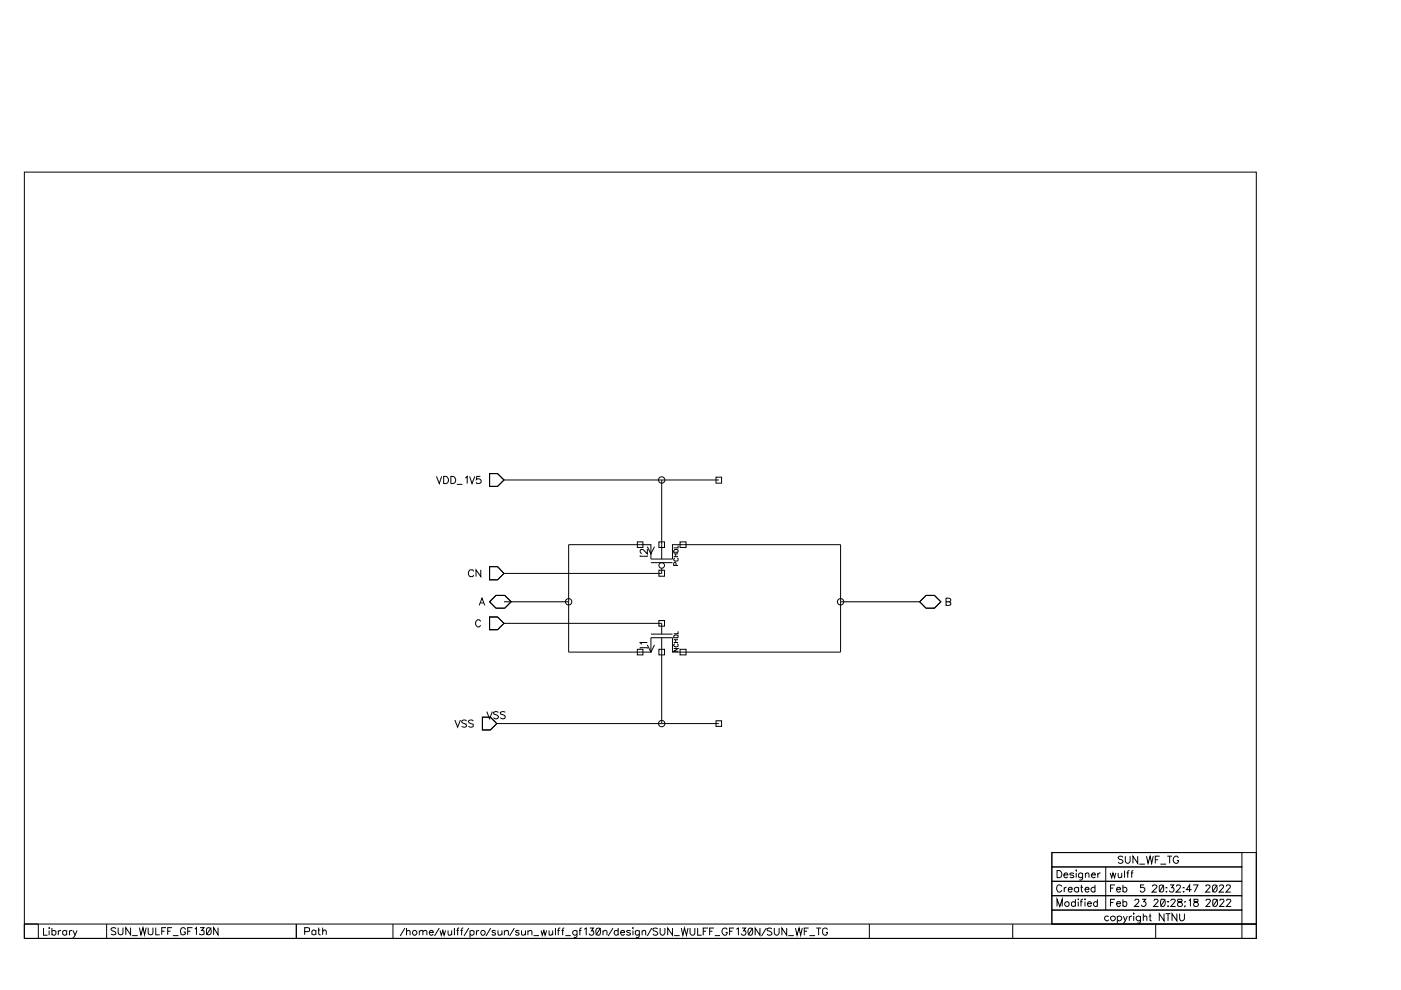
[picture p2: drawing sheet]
<svg xmlns="http://www.w3.org/2000/svg" width="297mm" height="210mm" viewBox="0 0 297 210" stroke-linecap="round" stroke-linejoin="round" font-family="sans-serif">
<g fill="none" stroke="#000" stroke-width=".21">
<path d="M5.2 36.5h261.2v162.5h-261.2zM92.5 101l.6 1.5 .5-1.5M94.1 101a.85 .85 0 0 1 .9 .4 .85 .85 0 0 1-.1 1l-.8 .1zM95.6 101a.85 .85 0 0 1 .9 .4 .85 .85 0 0 1-.1 1l-.8 .1zM96.9 102.7h1.1M98.6 101.3l.5-.3v1.5M99.6 101l.5 1.5 .6-1.5M101.9 101h-.8l-.1 .7a.57 .57 0 0 1 .8-.1 .57 .57 0 0 1 .1 .8 .57 .57 0 0 1-.8 0l-.1-.1M103.8 100.4h1.7l1.3 1.4-1.3 1.3h-1.7zM106.8 101.8h45.6M120.6 115.5h17.4v3h4.6v-3h35.6v22.8h-35.6v-3.1h-4.6v3.1h-17.4zM135.1 114.9h1.2v1.2h-1.2z"/>
<path d="M135.7 117.8v.2M135.7 117.9h1.5M137.2 116.4v1l-.9-.9h-.3a.45 .45 0 0 0-.3 .5 .45 .45 0 0 0 .4 .3M137.2 115.9l.8 1.5 .8-1.5M137.2 117.8v.2M138 119.3h4.6M139.7 114.9h1.2v1.2h-1.2zM140.3 101.8v16.7M142.8 118h1M142.8 117.4h1M142.9 116.7a.52 .52 0 0 1 .9 .1v.3h-1zM143.1 118.4a.3 .3 0 0 0-.3 .3 .3 .3 0 0 0 .4 .3h.2a.31 .31 0 0 0 .4-.3 .31 .31 0 0 0-.2-.3"/>
<path d="M143.3 117.4v.6M143.3 119.9v-.4l-.3-.3-.2 .7h1M143.8 115.7v.5h-1M144.2 114.9h1.3v1.2h-1.3zM151.8 101.2h1.2v1.2h-1.2zM100.4 121.2l-.2-.4h-.5a.79 .79 0 0 0-.4 1 .79 .79 0 0 0 .9 .5l.2-.4M101.6 128.4l.6-1.6 .6 1.6M101.9 127.8h.6M101.9 131.7a.67 .67 0 0 0-1-.1 .67 .67 0 0 0 .1 1.1l.3 .2h.3l.3-.3M101.9 120.8v1.5l-1-1.5v1.5M103.8 130.8h1.7l1.3 1.4-1.3 1.3h-1.7zM103.8 127.6l1.4-1.4h1.8l1.4 1.4-1.4 1.3h-1.8z"/>
<path d="M103.8 120.1h1.7l1.3 1.5-1.3 1.3h-1.7zM106.8 132.2h33.5v2.3M106.8 127.6h13.8M135.1 137.7h1.2v1.2h-1.2zM135.7 137.2v.3M135.7 137.3h1.5M137.2 136.2h-1.5l.3 .5M137.2 136.7l.8 1.6 .8-1.6M137.2 137.2v.3M138 134.5h4.6M139.7 131.6h1.2v1.2h-1.2zM139.7 137.7h1.2v1.2h-1.2z"/>
<path d="M139.7 120.9h1.2v1.3h-1.2zM140.3 120.5v1.1h-33.5M140.3 135.2v18.2M142.8 137.5h1l-1 .6h1M142.8 136.2h1M142.8 135.6h1M142.9 134.8a.48 .48 0 0 1 .6-.1 .48 .48 0 0 1 .3 .5h-1zM143.1 136.5a.34 .34 0 0 0-.3 .4 .34 .34 0 0 0 .4 .3h.2a.36 .36 0 0 0 .4-.3 .36 .36 0 0 0-.2-.4M143.3 135.6v.6M143.8 133.9v.5h-1M144.2 137.7h1.3v1.2h-1.3zM178.2 127.6h16.8"/>
<path d="M196.3 126.2h1.8l1.4 1.4-1.4 1.3h-1.8l-1.3-1.3zM200.6 127.6l.8 .1 .2 .1-.1 .5-.9 .1v-1.6h.6l.3 .2v.4l-.3 .2M96.4 152.7l.6 1.5 .6-1.5M98.9 152.9a.58 .58 0 0 0-1 .1l.1 .2 .8 .3 .1 .3v.2l-.3 .2-.7-.2M100.3 152.9a.58 .58 0 0 0-1 .1l.2 .2 .8 .4-.1 .5-.5 .1-.4-.2M102.3 152.1h1.7l1.3 1.3-1.3 1.4h-1.7zM103.2 150.9l.6 1.5 .6-1.5M105.3 153.4h47.1M105.7 151l-.4-.1-.7 .1 .2 .5 .6 .1 .3 .3v.2a.6 .6 0 0 1-1.1 0M107.1 151l-.3-.1a.52 .52 0 0 0-.7 .3l.2 .3 .7 .2 .1 .4a.6 .6 0 0 1-1 0M151.8 152.8h1.2v1.2h-1.2zM5.2 195.9h261.2v3.1h-261.2z"/>
<path d="M5.2 195.9h2.9v3.1M9.2 196.8v1.5h.9M10.4 196.7v.1zM10.4 197.3v1M11 197.4a.48 .48 0 0 1 .7 0 .48 .48 0 0 1 0 .7 .48 .48 0 0 1-.7-.1M11 196.8v1.5M12.4 197.3v1M13 197.3l-.6 .1v.3M14.1 197.4a.48 .48 0 0 0-.7 0 .48 .48 0 0 0 0 .7 .48 .48 0 0 0 .7-.1M14.1 197.3v1M14.7 197.3v1M15.3 197.3a.46 .46 0 0 0-.6 .4"/>
<path d="M15.5 197.3l.4 1M16.3 197.3l-.6 1.4-.3 .1M22.6 195.9v3.1M24.6 196.9a.55 .55 0 0 0-.6-.2 .55 .55 0 0 0-.5 .4l1.1 .7v.2l-.4 .2-.7-.2M25.1 196.7v1.1v.2l.4 .2a.46 .46 0 0 0 .6-.4v-1.1M27.7 196.7v1.5l-1-1.5v1.5M28 198.4h1.2M29.5 196.7l.4 1.5 .4-1.5 .3 1.5 .4-1.5M31.4 196.7v1.1l.1 .2 .4 .2 .4-.2 .1-1.3M33 196.7v1.5h.9M34.3 197.4h.6M35.2 196.7h-.9v1.5"/>
<path d="M35.6 197.4h.6M36.5 196.7h-.9v1.5M36.7 198.4h1.1M39.3 197.1a.52 .52 0 0 0-.6-.4 .52 .52 0 0 0-.4 .6 .65 .65 0 0 0 .2 .8 .65 .65 0 0 0 .8-.1v-.4h-.4M39.8 197.4h.6M40.8 196.7h-1v1.5M41.3 197l.4-.3v1.5M42.4 196.7h.9l-.5 .6a.5 .5 0 0 1 .4 .7 .5 .5 0 0 1-.8 .1l-.1-.1M43.9 196.8a.74 .74 0 0 1 .9 .5 .74 .74 0 0 1-.5 .9l-.5-.2v-1zM44.8 196.7l-1 1.5M46.2 196.7v1.5l-.9-1.5v1.5M62.8 195.9v3.1"/>
<path d="M64.6 197.5l.9-.1 .1-.6-.3-.1h-.7v1.5M67 197.4a.48 .48 0 0 0-.7 0 .48 .48 0 0 0 0 .7 .48 .48 0 0 0 .7-.1M67 197.2v1M67.4 197.2h.5M67.6 196.7v1.3l.4 .2M68.4 197.5l.2-.2 .4-.1 .2 .3v.7M68.4 196.7v1.5M83.3 195.9v3.1M85.9 196.8l-1.1 1.7M86.2 197.5a.45 .45 0 0 1 .7-.1l.1 .9M86.2 196.8v1.5M88.9 197.5l.3-.2 .5 .1v.9"/>
<path d="M88.9 197.3v1M89.7 197.5a.55 .55 0 0 1 .7-.1l.1 .9M91 197.7h.9l-.1-.3a.48 .48 0 0 0-.7 0 .48 .48 0 0 0 .1 .7 .48 .48 0 0 0 .7-.1M93.1 196.8l-1 1.7M93.3 197.3l.3 1 .3-1 .2 1 .4-1M95 197.3v.7l.2 .3 .4-.1 .2-.2M95.8 197.3v1M96.4 196.8v1.5M96.8 197.3h.5M97.4 196.8h-.4v1.5M97.6 197.3h.5M98.2 196.8l-.3 .2v1.3"/>
<path d="M99.4 196.8l-1 1.7M99.7 197.4a.48 .48 0 0 1 .6 0 .48 .48 0 0 1 0 .7 .48 .48 0 0 1-.6-.1M99.7 197.3v1.5M101 197.3v1M101.6 197.3l-.5 .1-.1 .3M104.1 196.8l-1.1 1.7M105.1 197.4l-.3-.1-.5 .1 .2 .3 .6 .3-.1 .2-.4 .1-.3-.3M105.6 197.3l.1 .9 .3 .1 .4-.3M106.4 197.3v1M106.9 197.5a.55 .55 0 0 1 .8-.1l.1 .9M106.9 197.3v1M109.1 196.8l-1.1 1.7"/>
<path d="M110.1 197.4l-.3-.1-.5 .1 .2 .3 .6 .3-.1 .2-.4 .1-.3-.3M110.6 197.3l.1 .9 .3 .1 .4-.3M111.4 197.3v1M111.9 197.5a.55 .55 0 0 1 .8-.1l.1 .9M111.9 197.3v1M113.1 198.4h1.2M114.7 197.3l.3 1 .3-1 .3 1 .3-1M116.4 197.3v.9l.4 .1 .4-.3M117.2 197.3v1M117.8 196.8v1.5M118.2 197.3h.5M118.8 196.8l-.4 .2v1.3"/>
<path d="M119 197.3h.5M119.6 196.8l-.3 .2v1.3M119.9 198.4h1.1M122.3 197.3v1.3l-.3 .2-.3-.1M122.3 197.4a.51 .51 0 0 0-.7 0 .51 .51 0 0 0 0 .7 .51 .51 0 0 0 .7-.1M122.8 197.3h.5M123.4 196.8l-.5 .2v1.3M123.9 197l.4-.2v1.5M125.1 196.8h.7l-.4 .6h.4a.56 .56 0 0 1-.1 .8 .56 .56 0 0 1-.8-.2M126.6 196.8h.3a.88 .88 0 0 1 0 1.5h-.1a.89 .89 0 0 1-.2-1.5zM127.3 196.8l-1 1.5M127.8 197.5a.55 .55 0 0 1 .8-.1l.1 .9"/>
<path d="M127.8 197.3v1M130 196.8l-1.1 1.7M131.1 197.4a.48 .48 0 0 0-.7 0 .48 .48 0 0 0 0 .7 .48 .48 0 0 0 .7-.1M131.1 196.8v1.5M131.6 197.7h.8l-.1-.3a.48 .48 0 0 0-.6 0 .48 .48 0 0 0 .1 .7 .48 .48 0 0 0 .6-.1M133.7 197.4l-.3-.1-.6 .1 .9 .6a.47 .47 0 0 1-.4 .3 .47 .47 0 0 1-.5-.3M134.2 196.7v.1zM134.2 197.3v1M135.6 197.3l-.1 1.3-.3 .2-.3-.1M135.6 197.4a.48 .48 0 0 0-.7 0 .48 .48 0 0 0 0 .7 .48 .48 0 0 0 .7-.1M136.1 197.5a.45 .45 0 0 1 .7-.1l.1 .9M136.1 197.3v1"/>
<path d="M138.2 196.8l-1 1.7M139.4 196.9l-.3-.1-.7 .1 .1 .4 .7 .2 .2 .5a.6 .6 0 0 1-1 0M140 196.8v1.2a.5 .5 0 0 0 .6 .3 .5 .5 0 0 0 .4-.4v-1.1M142.6 196.8v1.5l-1-1.5v1.5M142.9 198.4h1.2M144.4 196.8l.4 1.5 .3-1.5 .4 1.5 .4-1.5M146.3 196.8l.1 1.2a.5 .5 0 0 0 .5 .3 .5 .5 0 0 0 .4-.4v-1.1M147.9 196.8v1.5h.9M149.1 197.4h.6M150.1 196.8h-1v1.5M150.5 197.4h.5M151.4 196.8h-.9v1.5"/>
<path d="M151.6 198.4h1.1M154.2 197.1a.67 .67 0 0 0-1-.1 .67 .67 0 0 0 0 1 .5 .5 0 0 0 .7 .3 .5 .5 0 0 0 .3-.6h-.4M154.7 197.4h.6M155.6 196.8h-.9v1.5M156.1 197l.4-.2v1.5M157.3 196.8h.8l-.5 .6h.4a.54 .54 0 0 1 0 .8 .54 .54 0 0 1-.9-.2M158.8 196.8a.45 .45 0 0 1 .7 .2l.1 .4a.74 .74 0 0 1-.6 .9 .94 .94 0 0 1-.2-1.5zM159.6 196.8l-1 1.5M161.1 196.8v1.5l-1-1.5v1.5M162.5 196.8l-1 1.7M163.7 196.9l-.4-.1-.7 .1 .1 .4 .7 .2 .3 .5a.6 .6 0 0 1-1.1 0M164.2 196.8l.1 1.2a.5 .5 0 0 0 .5 .3 .5 .5 0 0 0 .4-.4v-1.1"/>
<path d="M166.8 196.8v1.5l-1-1.5v1.5M167.1 198.4h1.2M168.7 196.8l.3 1.5 .4-1.5 .4 1.5 .3-1.5M170.5 197.4h.6M171.5 196.8h-1v1.5M171.6 198.4h1.2M173.1 196.8h1M173.6 196.8v1.5M175.4 197.1a.53 .53 0 0 0-.6-.3 .53 .53 0 0 0-.4 .6v.3a.52 .52 0 0 0 .5 .6 .52 .52 0 0 0 .5-.6h-.3M184.3 195.9v3.1M214.7 195.9v3.1M223 180.8h40.3v3h-40.3z"/>
<path d="M223 183.8h40.3v3.1h-40.3zM223 193h40.3v2.9h-40.3zM223 189.9h40.3v3.1h-40.3zM223 186.9h40.3v3h-40.3zM223 180.8h43.4v15.1h-43.4zM224.1 192.2v-1.5l.6 1.5 .5-1.5v1.5M224.1 184.6a.85 .85 0 0 1 .9 .4 .85 .85 0 0 1 0 .9l-.9 .2zM225.1 188a.64 .64 0 0 0-.9-.2 .64 .64 0 0 0-.1 .9 .51 .51 0 0 0 .5 .5 .51 .51 0 0 0 .5-.5M225.6 185.5l.8-.1a.48 .48 0 0 0-.7-.2 .48 .48 0 0 0-.1 .7l.3 .2 .5-.2M225.6 188.1v1M226.1 188.1l-.3 .1-.2 .4M226.5 188.6h.8l-.1-.4a.48 .48 0 0 0-.6 .1 .48 .48 0 0 0 .1 .7 .48 .48 0 0 0 .6-.1"/>
<path d="M227.7 185.3a.47 .47 0 0 0-.5-.2 .47 .47 0 0 0-.4 .2l.9 .5-.4 .3-.5-.2M228 191.4a.46 .46 0 0 0-.7-.1 .46 .46 0 0 0 0 .7 .46 .46 0 0 0 .7-.1M228 190.7v1.5M228.1 184.6l.1-.1v.2zM228.2 185.1v1M228.6 190.6v.2zM228.6 191.2v1M228.7 188.3a.51 .51 0 0 0-.8-.1 .51 .51 0 0 0 0 .8 .51 .51 0 0 0 .8-.1M228.7 188.1v1M229 191.2h.5M229.1 188.1h.5M229.3 187.6v1.2l.1 .3h.2"/>
<path d="M229.5 185.1v1.2l-.3 .3-.3-.1M229.5 185.3a.48 .48 0 0 0-.7 0 .48 .48 0 0 0 0 .7 .48 .48 0 0 0 .7-.1M229.6 190.7l-.4 .2v1.3M230 190.6v.2zM230 188.6h.9l-.1-.4a.48 .48 0 0 0-.7 .1 .48 .48 0 0 0 .1 .7 .48 .48 0 0 0 .7-.1M230 191.2v1M230.1 185.4l.4-.3 .3 .1 .1 .9M230.1 185.1v1M230.5 191.6h.9v-.2a.46 .46 0 0 0-.7-.1 .46 .46 0 0 0 0 .7 .46 .46 0 0 0 .7-.1M231.4 185.5h.8v-.2a.48 .48 0 0 0-.7 0 .48 .48 0 0 0 .1 .7 .48 .48 0 0 0 .6-.1M232.2 188.3a.48 .48 0 0 0-.7-.1 .48 .48 0 0 0 0 .7 .48 .48 0 0 0 .7 0M232.2 187.6v1.5"/>
<path d="M232.7 191.4a.46 .46 0 0 0-.7-.1 .46 .46 0 0 0 0 .7 .46 .46 0 0 0 .7-.1M232.7 190.7v1.5M232.7 185.1v1M233.3 185.1h-.2l-.4 .4M234.4 183.8v9.2M235 194.4a.48 .48 0 0 0-.7-.1 .48 .48 0 0 0 0 .7 .48 .48 0 0 0 .7 0M235.4 185.1l.3 1 .3-1 .3 1 .3-1M235.5 188.3h.6M235.5 191.3h.6M236.4 187.6h-.9v1.5M236.4 190.7h-.9v1.5M236.7 188.6h.9l-.1-.4a.48 .48 0 0 0-.7 .1 .48 .48 0 0 0 .1 .7 .48 .48 0 0 0 .7-.1"/>
<path d="M236.7 191.6h.9l-.2-.4a.49 .49 0 0 0-.6 .2 .49 .49 0 0 0 .1 .6 .49 .49 0 0 0 .7-.1M236.9 194.4a.51 .51 0 0 1 .8-.1 .51 .51 0 0 1 0 .8 .51 .51 0 0 1-.8-.1M236.9 194.2v1.5M237.1 185.1l.1 .9 .3 .1 .3-.3M237.8 185.1v1M238.1 188.3a.48 .48 0 0 1 .7-.1 .48 .48 0 0 1 0 .7 .48 .48 0 0 1-.7 0M238.1 181.8a.6 .6 0 0 0-1 0l.1 .3 .6 .2 .3 .5a.6 .6 0 0 1-1 0M238.1 191.3l.2-.1h.5a.51 .51 0 0 1 0 .7 .51 .51 0 0 1-.7 0M238.1 187.6v1.5M238.1 190.7v1.5M238.2 194.2l.4 1M238.4 184.6v1.5"/>
<path d="M238.6 181.5l.1 1.3a.5 .5 0 0 0 .5 .2 .5 .5 0 0 0 .4-.4v-1.1M238.8 185.1h.6M239 194.2l-.7 1.5h-.2M239.4 184.6l-.3 .2v1.3M239.4 194.2v1M239.8 185.1h.5M240 194.2l-.5 .2-.1 .2M240.3 184.6l-.4 .2v1.3M240.4 193.6v.2zM240.4 194.2v1M240.6 191l.2-.3h.5l.2 .2-.2 .5-.8 .8h1.1M241.2 181.5v1.5l-1-1.5v1.5"/>
<path d="M241.6 183.2h1.1M241.8 194.2v1.2l-.3 .3h-.4M241.8 194.4a.51 .51 0 0 0-.8-.1 .51 .51 0 0 0 0 .8 .51 .51 0 0 0 .8-.1M242.1 190.7h.8l-.4 .5a.51 .51 0 0 1 .4 .8 .51 .51 0 0 1-.9-.1M242.4 194.5a.45 .45 0 0 1 .7-.2l.1 .9M242.4 193.7v1.5M242.6 187.6h-.8v.6a.54 .54 0 0 1 .8 0 .54 .54 0 0 1-.1 .8 .54 .54 0 0 1-.8-.2M243.1 181.5l.3 1.5 .4-1.5 .4 1.5 .3-1.5M243.6 194.2h.5M243.8 193.7v1.5h.4M244.3 188a.44 .44 0 0 1 .6-.4 .44 .44 0 0 1 .3 .6l-.9 .9h1M244.7 191l.1-.3h.6l.1 .2-.9 1.3h1"/>
<path d="M244.9 182.3h.6M245 195.9v3.1M245.9 181.5h-1v1.5M246 187.7a.55 .55 0 0 1 .7 .2v.3a.64 .64 0 0 1-.5 .9l-.4-.3v-.9zM246 183.2h1.2M246.2 190.7a.79 .79 0 0 1 .9 .4 .79 .79 0 0 1-.3 1l-.3 .1a.93 .93 0 0 1-.4-1.3zM246.7 187.6l-.9 1.5M246.8 193.7v1.5l-1-1.5v1.5M247.1 190.7l-1.1 1.5M247.1 193.7h1.1M247.2 188.2h.2zM247.2 189.1h.2z"/>
<path d="M247.5 181.5h1M247.6 191.2h.1zM247.7 192v.2zM247.7 193.7v1.5M248 181.5v1.5M248.1 187.6h.7l-.4 .6h.4a.54 .54 0 0 1-.1 .9 .54 .54 0 0 1-.8-.3M248.2 191a.47 .47 0 0 1 .5-.3 .47 .47 0 0 1 .5 .4l-1 1.1h1.1M249.4 188l.1-.3 .5-.1a.43 .43 0 0 1 .3 .4 .43 .43 0 0 1-.2 .4l-.8 .7h1.1M249.5 193.7v1.5l-1-1.5v1.5M249.8 190.7v.5l.4 .1a.49 .49 0 0 1 .5 .5 .49 .49 0 0 1-.7 .4 .54 .54 0 0 1-.3-.7 .54 .54 0 0 1 .7-.3l.2-.2-.1-.3zM249.9 181.9a.67 .67 0 0 0-1.1-.1 .67 .67 0 0 0 .1 1 .5 .5 0 0 0 .6 .2 .5 .5 0 0 0 .4-.5h-.4M250.1 193.7v1.1a.52 .52 0 0 0 .5 .4 .52 .52 0 0 0 .5-.4v-1.1"/>
<path d="M250.9 188.2h.1zM250.9 189.1h.1zM251.2 191.2h.1M251.2 192v.2zM252.1 190.9l.3-.2v1.5M252.6 188.6h-1.1l.7-1v1.5M253 187.6h1l-.8 1.5M253.2 190.7v.5l.5 .1a.47 .47 0 0 1 .3 .7 .47 .47 0 0 1-.8 0 .47 .47 0 0 1 .3-.7l.4-.1v-.5zM255.7 188v-.3l.2-.1 .6 .1a.45 .45 0 0 1-.2 .7l-.7 .7h1M255.7 191a.47 .47 0 0 1 .5-.3 .47 .47 0 0 1 .4 .4l-.9 1.1h.9M257.2 187.7a.52 .52 0 0 1 .8 .2 .74 .74 0 0 1 0 .8 .74 .74 0 0 1-.8 .4l-.2-.6zM257.3 190.7a.78 .78 0 0 1 .9 .6 .78 .78 0 0 1-.6 .9l-.3-.1-.2-.2v-1z"/>
<path d="M258.1 187.6l-1.1 1.5M258.1 190.7l-1 1.5M258.6 188l.2-.4 .5 .1a.45 .45 0 0 1-.1 .7l-.7 .7h1M258.7 191v-.3h.6l.2 .2-.9 1.3h1M260 188l.3-.4 .5 .1a.45 .45 0 0 1-.2 .7l-.7 .7h1M260.1 191l.1-.3h.6l.1 .2-.9 1.3h1M266.4 195.9h-3.1v3.1"/>
<circle cx="140.3" cy="119.9" r=".59"/>
<circle cx="140.3" cy="101.8" r=".68"/>
<circle cx="120.6" cy="127.6" r=".68"/>
<circle cx="178.2" cy="127.6" r=".68"/>
<circle cx="140.3" cy="153.4" r=".68"/>
<circle cx="87.9" cy="197.7" r=".48"/>
<circle cx="102.4" cy="197.7" r=".48"/>
<circle cx="226.2" cy="191.7" r=".5"/>
<circle cx="236" cy="194.7" r=".5"/>
</g>
</svg>
